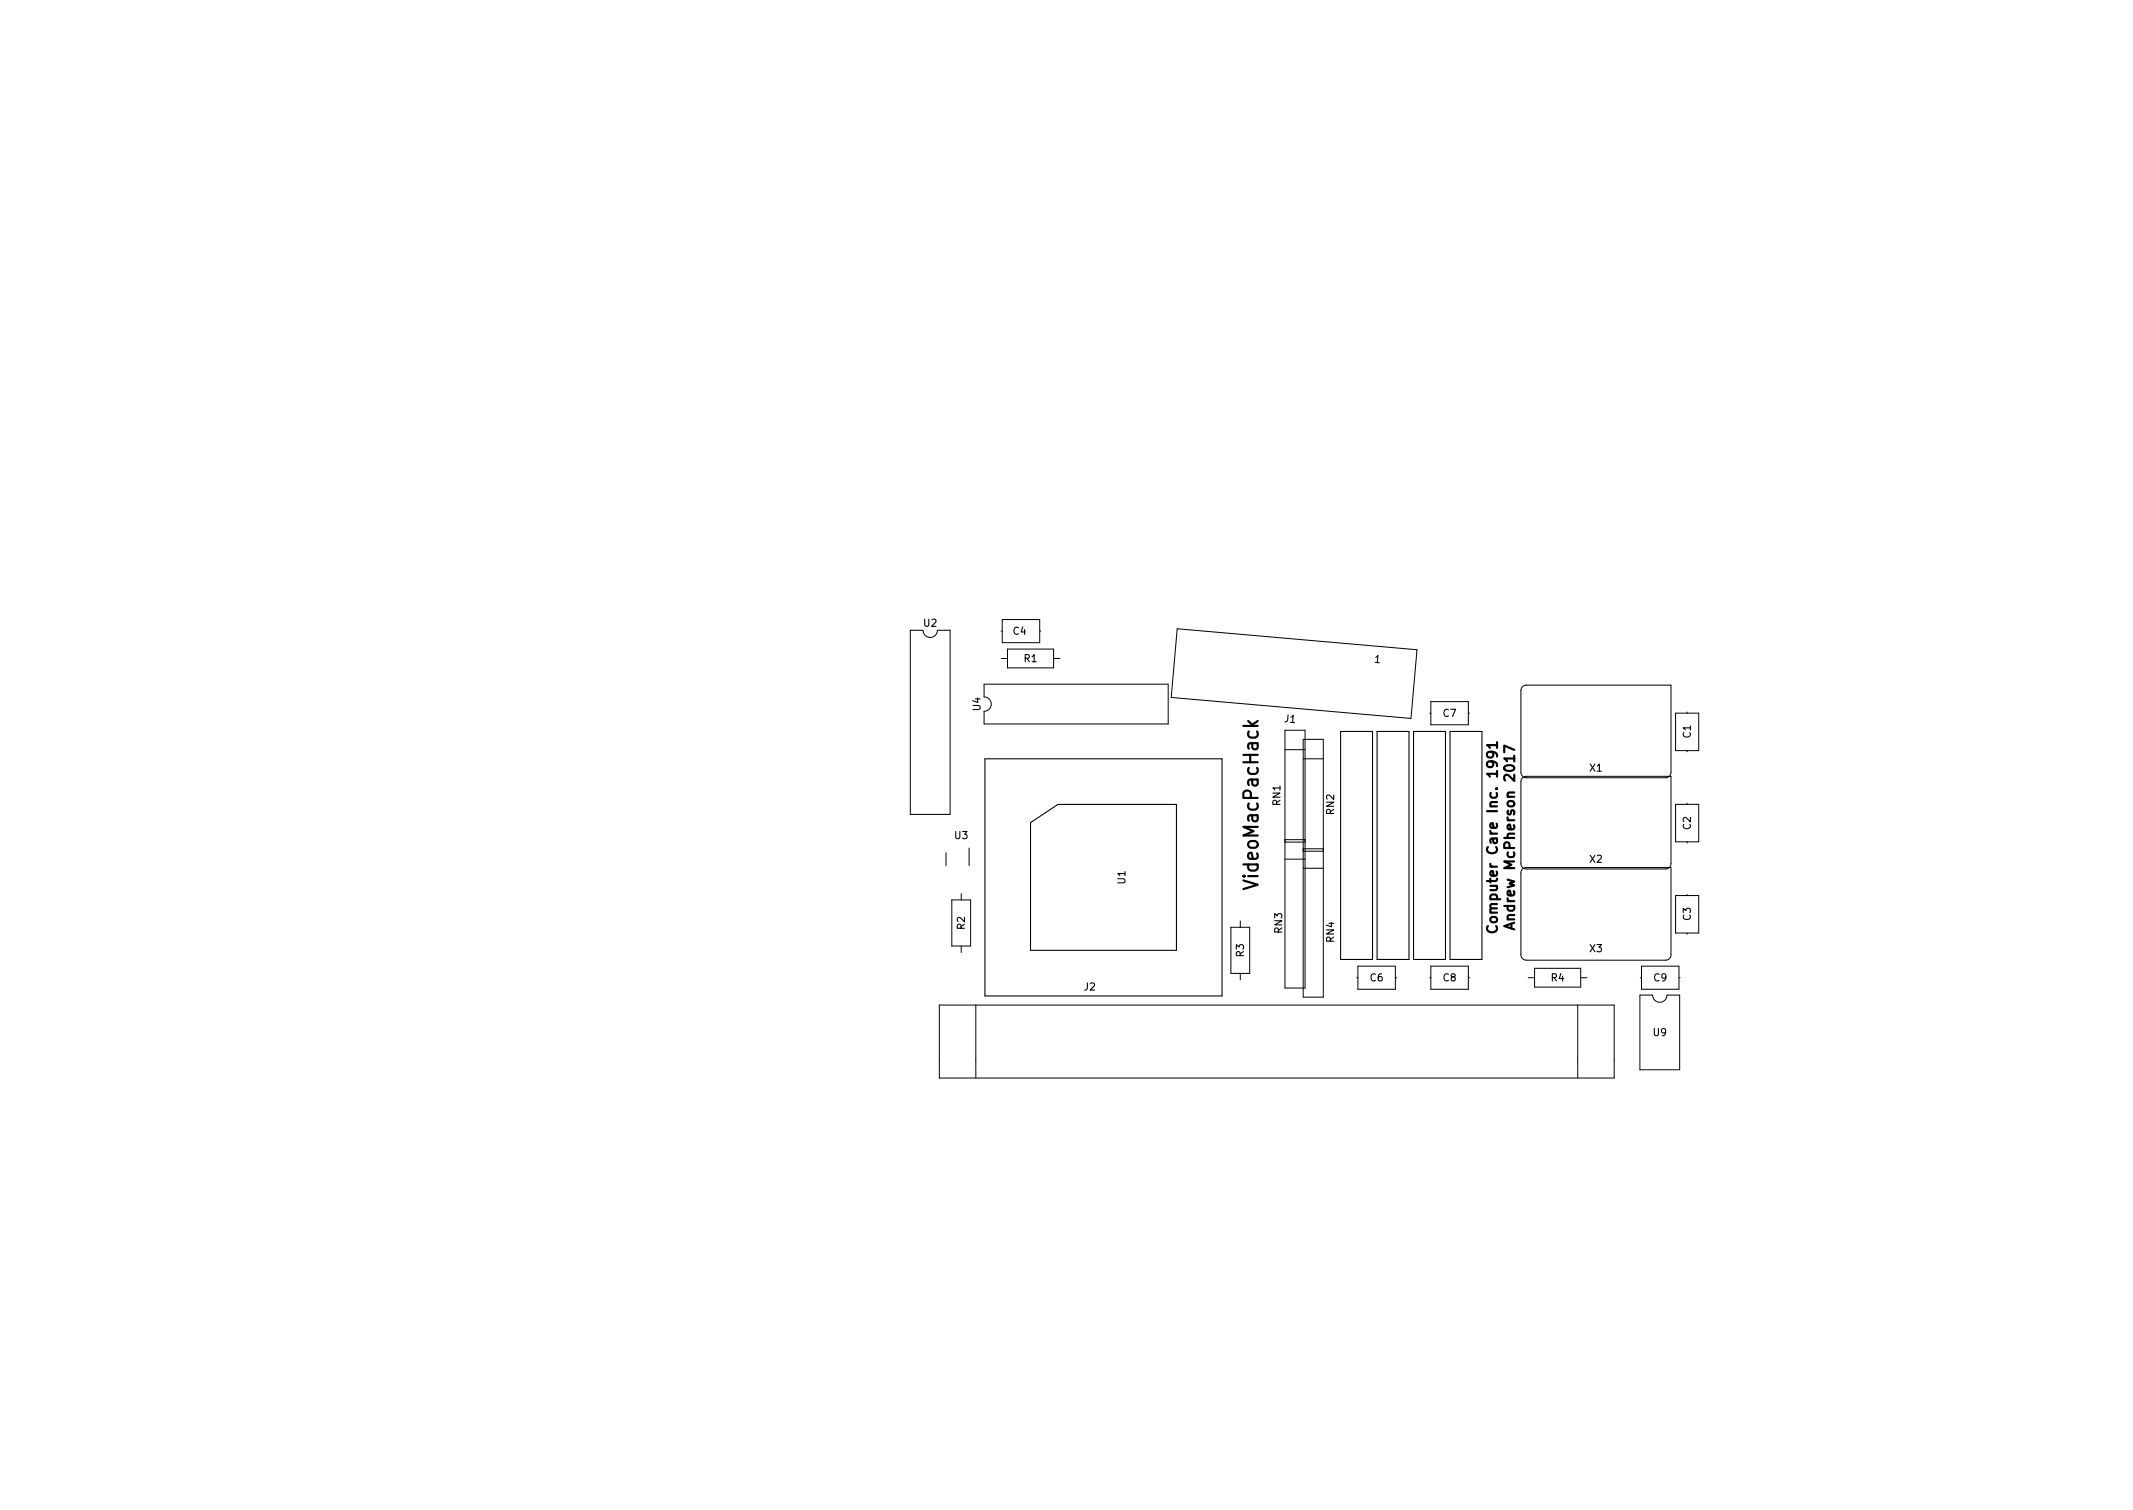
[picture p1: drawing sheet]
<svg xmlns="http://www.w3.org/2000/svg" width="297mm" height="210mm" viewBox="0 0 297 210" stroke-linecap="round" stroke-linejoin="round" font-family="sans-serif">
<defs><g id="words">
<text font-size="2.8" x="175.2" y="123.1" transform="rotate(-90 175.2 123.1)">VideoMacPacHack</text>
<g font-size="1.9">
<text x="208.5" y="128" transform="rotate(-90 208.5 128)">Computer Care Inc. 1991</text>
<text x="210.9" y="128.1" transform="rotate(-90 210.9 128.1)">Andrew McPherson 2017</text>
</g>
<g font-size="1.4">
<text x="128.6" y="87.3">U2</text>
<text x="141.1" y="88.4">C4</text>
<text x="142.6" y="92.2">R1</text>
<text x="191.4" y="92.3" transform="rotate(5 191.4 92.3)">1</text>
<text x="136.5" y="98.9" transform="rotate(-90 136.5 98.9)">U4</text>
<text x="178.8" y="100.5" transform="rotate(5 178.8 100.5)">J1</text>
<text x="201" y="99.8">C7</text>
<text x="221.4" y="107.4">X1</text>
<text x="235.5" y="102.7" transform="rotate(-90 235.5 102.7)">C1</text>
<text x="178.3" y="112.1" transform="rotate(-90 178.3 112.1)">RN1</text>
<text x="185.8" y="113.4" transform="rotate(-90 185.8 113.4)">RN2</text>
<text x="133" y="116.8">U3</text>
<text x="235.5" y="115.5" transform="rotate(-90 235.5 115.5)">C2</text>
<text x="156.7" y="123.1" transform="rotate(-90 156.7 123.1)">U1</text>
<text x="221.4" y="120.1">X2</text>
<text x="134.4" y="129.4" transform="rotate(-90 134.4 129.4)">R2</text>
<text x="178.6" y="129.9" transform="rotate(-90 178.6 129.9)">RN3</text>
<text x="185.8" y="131.2" transform="rotate(-90 185.8 131.2)">RN4</text>
<text x="235.5" y="128.1" transform="rotate(-90 235.5 128.1)">C3</text>
<text x="151" y="137.9">J2</text>
<text x="173.2" y="133.2" transform="rotate(-90 173.2 133.2)">R3</text>
<text x="190.8" y="136.6">C6</text>
<text x="201" y="136.6">C8</text>
<text x="216" y="136.6">R4</text>
<text x="221.4" y="132.6">X3</text>
<text x="230.3" y="136.6">C9</text>
<text x="230.2" y="144.3">U9</text>
</g>
</g></defs>
<path d="M207.7 104.7l.2 .2v.4l-.2 .2h-.4l-.2-.2v-.4l.1-.2a.93 .93 0 0 1 1.3 .4v.2M208.5 103.7h-1.4l.4 .4M208.5 103.3v.8M210.9 104.4l-1.4-.6v.9M207.2 128.9a.56 .56 0 0 0 0 .7 .56 .56 0 0 0 .7 .2 .52 .52 0 0 0 .5-.3 .52 .52 0 0 0-.1-.6M210.5 128.6v.7M210.9 128.5l-1.4 .4 1.4 .5" fill="none" stroke="#000" stroke-width=".3"/>
<path d="M137.2 105.7h33v33h-33zM143.5 114.5l3.8-2.5h16.5v20.3h-20.3zM186.7 101.8h4.4v31.8h-4.4zM191.8 101.8h4.4v31.8h-4.4zM196.8 101.8h4.5v31.8h-4.5zM201.9 101.8h4.5v31.8h-4.5z" fill="none" stroke="#000" stroke-width=".15"/>
<g fill="none" stroke="#000" stroke-width=".14">
<path d="M126.8 87.8h1.7a1 1 0 0 0 1 1 1 1 0 0 0 1-1h1.8v25.6h-5.5zM137 95.3h25.7v5.5h-25.7v-1.8a1 1 0 0 0 1-1 1 1 0 0 0-1-1zM139.4 87.9h.2M139.4 91.7h.9M139.6 86.3h5.2v3.2h-5.2zM140.3 90.4h6.4v2.6h-6.4zM144.8 87.9h.1M146.7 91.7h.9M163.9 87.6l33.4 2.9-.8 9.5-33.4-2.9zM199.1 99.3h.2M199.3 97.7h5.2v3.2h-5.2zM204.5 99.3h.1"/>
<path d="M212 95.6l.5-.2h20.2v12.1a.75 .75 0 0 1-.8 .8h-19.4a.75 .75 0 0 1-.7-.8v-11.4zM233.3 99.3h3.3v5.2h-3.3zM234.9 99.1v.2M131.7 118.7v1.8M135 118.1v2.4M178.9 101.7h2.8v35.9h-2.8zM178.9 117.3h2.8M178.9 104.4h2.8M178.9 116.9h2.8M178.9 119.6h2.8M181.5 102.9h2.8v35.9h-2.8zM181.5 118.5h2.8"/>
<path d="M181.5 105.7h2.8M181.5 118.2h2.8M212 108.3l.5-.2h20.2v12.1a.75 .75 0 0 1-.8 .8h-19.4a.75 .75 0 0 1-.7-.8v-11.4zM233.3 112h3.3v5.2h-3.3zM234.9 104.5v.2M234.9 111.8v.2M234.9 117.2v.2M130.8 139.9h94v10.2h-94zM132.5 125.3h2.7v6.4h-2.7zM133.9 124.4v.9M133.9 131.7v.9M135.9 139.9v10.2"/>
<path d="M171.4 129.1h2.6v6.4h-2.6zM172.7 128.2v.9M172.7 135.5v.9M181.5 120.9h2.8M188.9 136.1h.2M189.1 134.5h5.2v3.2h-5.2zM194.3 136.1h.2M199.1 136.1h.2M199.3 134.5h5.2v3.2h-5.2zM204.5 136.1h.1M212 121l.5-.2h20.2v12.1a.75 .75 0 0 1-.8 .8h-19.4a.75 .75 0 0 1-.7-.8v-11.4zM212.8 136.1h.9"/>
<path d="M213.7 134.8h6.4v2.6h-6.4zM219.7 139.9v10.2M220.1 136.1h.9M228.4 138.6h1.7a1 1 0 0 0 1 1 1 1 0 0 0 1-1h1.8v10.4h-5.5zM228.4 136.1h.2M228.6 134.5h5.2v3.2h-5.2zM233.3 124.7h3.3v5.2h-3.3zM233.8 136.1h.2M234.9 124.5v.2M234.9 129.9v.2"/>
</g>
<use href="#words"/>
</svg>
